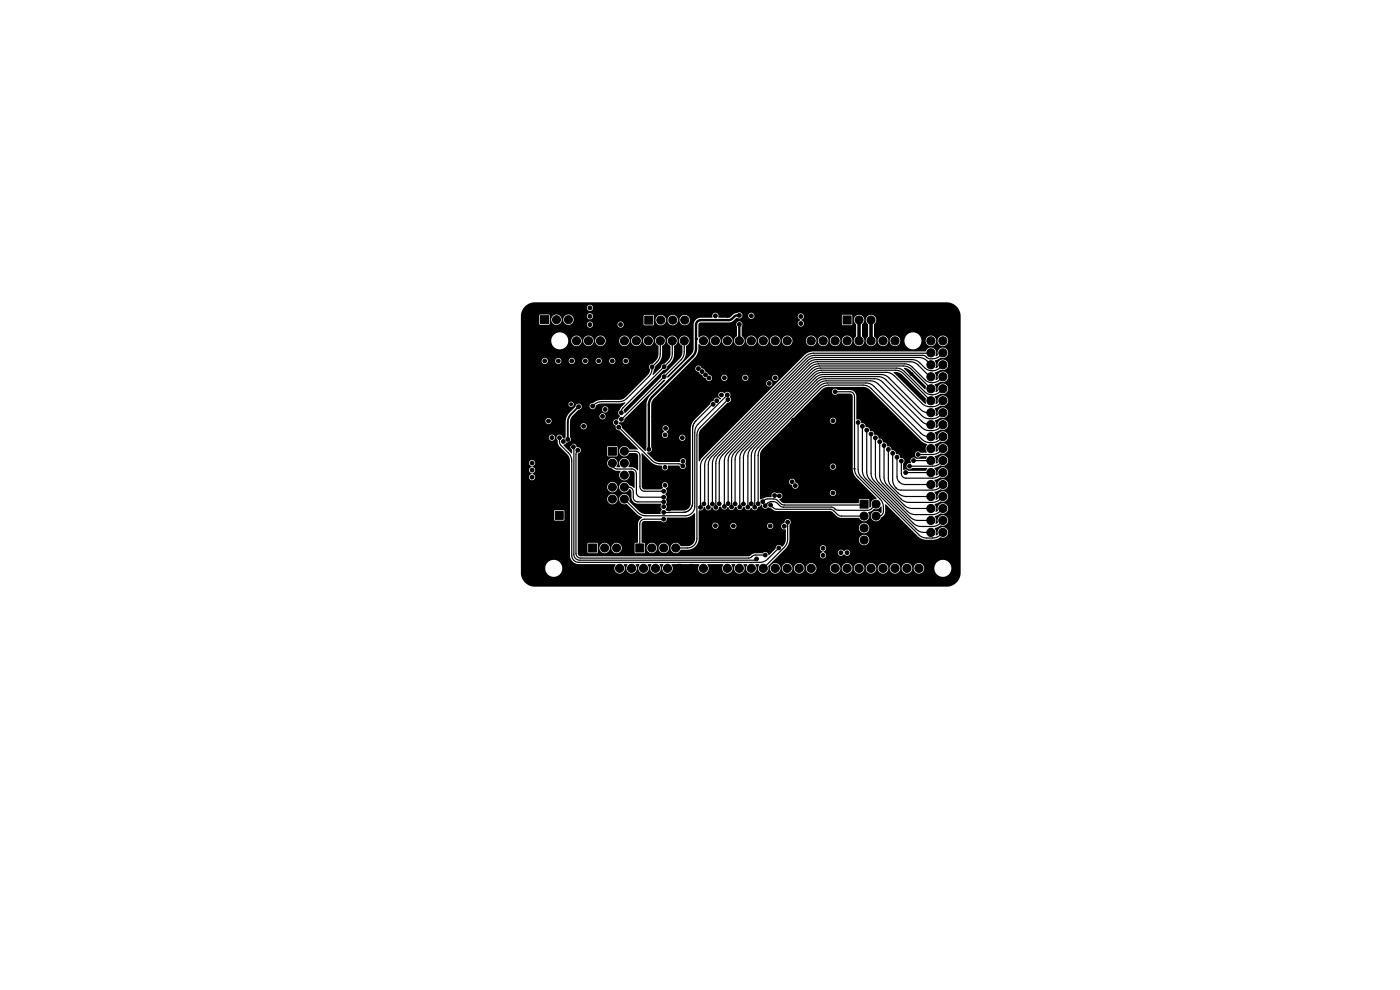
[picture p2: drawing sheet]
<svg xmlns="http://www.w3.org/2000/svg" width="297mm" height="210mm" viewBox="0 0 297 210" stroke-linecap="round" stroke-linejoin="round" font-family="sans-serif">
<g fill="#000" stroke="#000" stroke-width=".21">
<path d="M114.7 67h1.7v1.7h-1.7zM136.8 67.1h1.7v1.7h-1.7zM178.9 67h1.7v1.7h-1.7zM129.1 94.9h1.7v1.7h-1.7zM117.8 108.5h1.7v1.7h-1.7zM124.9 115.4h1.7v1.7h-1.7zM134.9 115.4h1.7v1.7h-1.7zM182.5 106.1h1.7v1.7h-1.7z"/>
<circle cx="111.8" cy="76.5" r=".4"/>
<circle cx="111.8" cy="70.9" r=".4"/>
<circle cx="113.7" cy="65.2" r=".3"/>
<circle cx="115.6" cy="76.6" r=".4"/>
<circle cx="117" cy="79.2" r=".4"/>
<circle cx="118.1" cy="65.2" r=".3"/>
<circle cx="118.1" cy="67.8" r=".85"/>
<circle cx="118.4" cy="76.6" r=".4"/>
<circle cx="119.9" cy="79.2" r=".4"/>
<circle cx="120.6" cy="67.8" r=".85"/>
<circle cx="121.3" cy="76.6" r=".4"/>
<circle cx="122.3" cy="72.3" r=".86"/>
<circle cx="124.2" cy="76.6" r=".4"/>
<circle cx="124.8" cy="72.3" r=".86"/>
<circle cx="125.2" cy="68.9" r=".4"/>
<circle cx="125.2" cy="67.1" r=".4"/>
<circle cx="125.2" cy="65.3" r=".4"/>
<circle cx="127" cy="76.6" r=".4"/>
<circle cx="127.4" cy="72.3" r=".86"/>
<circle cx="129.4" cy="65.3" r=".3"/>
<circle cx="129.4" cy="67.9" r=".4"/>
<circle cx="129.9" cy="76.6" r=".4"/>
<circle cx="129.9" cy="72.3" r=".86"/>
<circle cx="131.6" cy="68.9" r=".4"/>
<circle cx="132.5" cy="72.3" r=".86"/>
<circle cx="132.8" cy="76.6" r=".4"/>
<circle cx="133.8" cy="74.9" r=".3"/>
<circle cx="135" cy="72.3" r=".86"/>
<circle cx="135" cy="67.9" r=".3"/>
<circle cx="135.9" cy="74.9" r=".3"/>
<circle cx="137.5" cy="72.3" r=".86"/>
<circle cx="138.1" cy="74.9" r=".3"/>
<circle cx="138.3" cy="77.8" r=".4"/>
<circle cx="140.1" cy="72.3" r=".86"/>
<circle cx="140.2" cy="67.9" r=".85"/>
<circle cx="140.9" cy="77.8" r=".4"/>
<circle cx="140.9" cy="79.9" r=".4"/>
<circle cx="142.6" cy="72.3" r=".86"/>
<circle cx="142.7" cy="67.9" r=".85"/>
<circle cx="145.2" cy="72.3" r=".86"/>
<circle cx="145.3" cy="67.9" r=".85"/>
<circle cx="148.2" cy="78.2" r=".4"/>
<circle cx="148.9" cy="74" r=".3"/>
<circle cx="148.9" cy="78.8" r=".4"/>
<circle cx="149.2" cy="72.3" r=".86"/>
<circle cx="149.7" cy="79.5" r=".4"/>
<circle cx="150.4" cy="78.8" r=".3"/>
<circle cx="151.8" cy="67" r=".4"/>
<circle cx="151.8" cy="72.3" r=".86"/>
<circle cx="154.3" cy="72.3" r=".86"/>
<circle cx="154.3" cy="67" r=".3"/>
<circle cx="156.8" cy="68.8" r=".4"/>
<circle cx="156.8" cy="72.3" r=".86"/>
<circle cx="156.8" cy="66.9" r=".4"/>
<circle cx="158.7" cy="74.9" r=".3"/>
<circle cx="159.4" cy="67" r=".4"/>
<circle cx="159.4" cy="72.3" r=".86"/>
<circle cx="160.7" cy="74.9" r=".3"/>
<circle cx="161.9" cy="72.3" r=".86"/>
<circle cx="161.9" cy="67" r=".3"/>
<circle cx="164.5" cy="72.3" r=".86"/>
<circle cx="167" cy="72.3" r=".86"/>
<circle cx="167" cy="67" r=".3"/>
<circle cx="169.9" cy="68.6" r=".4"/>
<circle cx="169.9" cy="67.1" r=".4"/>
<circle cx="172.1" cy="72.3" r=".86"/>
<circle cx="172.5" cy="74" r=".3"/>
<circle cx="174.6" cy="72.3" r=".86"/>
<circle cx="175.1" cy="74" r=".3"/>
<circle cx="177.2" cy="72.3" r=".86"/>
<circle cx="177.7" cy="74" r=".3"/>
<circle cx="179.7" cy="72.3" r=".86"/>
<circle cx="181" cy="74" r=".3"/>
<circle cx="182.2" cy="65.2" r=".4"/>
<circle cx="182.2" cy="72.3" r=".86"/>
<circle cx="182.2" cy="67.9" r=".85"/>
<circle cx="183.5" cy="74" r=".3"/>
<circle cx="184.8" cy="72.3" r=".86"/>
<circle cx="184.8" cy="67.9" r=".85"/>
<circle cx="186.9" cy="74" r=".3"/>
<circle cx="187.3" cy="72.3" r=".86"/>
<circle cx="187.3" cy="67.9" r=".85"/>
<circle cx="189.9" cy="72.3" r=".86"/>
<circle cx="189.9" cy="74" r=".3"/>
<circle cx="192.2" cy="65.2" r=".4"/>
<circle cx="192.2" cy="69.2" r=".4"/>
<circle cx="193.4" cy="79.3" r=".3"/>
<circle cx="197.5" cy="72.3" r=".86"/>
<circle cx="197.5" cy="79.9" r=".86"/>
<circle cx="197.5" cy="74.8" r=".86"/>
<circle cx="197.5" cy="77.4" r=".86"/>
<circle cx="200" cy="74.8" r=".86"/>
<circle cx="200" cy="77.4" r=".86"/>
<circle cx="200" cy="79.9" r=".86"/>
<circle cx="200" cy="72.3" r=".86"/>
<circle cx="201.9" cy="70.9" r=".4"/>
<circle cx="111.8" cy="93.5" r=".4"/>
<circle cx="111.8" cy="87.8" r=".4"/>
<circle cx="111.8" cy="82.2" r=".4"/>
<circle cx="112.9" cy="98.2" r=".4"/>
<circle cx="112.9" cy="99.7" r=".4"/>
<circle cx="116.4" cy="88.2" r=".3"/>
<circle cx="116.4" cy="89.3" r=".4"/>
<circle cx="117.1" cy="92.8" r=".4"/>
<circle cx="118.6" cy="97.4" r=".3"/>
<circle cx="118.7" cy="92.9" r=".4"/>
<circle cx="118.7" cy="88.3" r=".3"/>
<circle cx="119.5" cy="93.7" r=".4"/>
<circle cx="120.5" cy="93.2" r=".4"/>
<circle cx="120.9" cy="94.1" r=".4"/>
<circle cx="121.2" cy="85.8" r=".3"/>
<circle cx="121.6" cy="94.8" r=".4"/>
<circle cx="122.4" cy="91.5" r=".4"/>
<circle cx="122.6" cy="95.5" r=".4"/>
<circle cx="122.7" cy="82.2" r=".4"/>
<circle cx="122.7" cy="86.3" r=".4"/>
<circle cx="123.8" cy="90.4" r=".4"/>
<circle cx="124.1" cy="98.9" r=".3"/>
<circle cx="125.6" cy="82.6" r=".4"/>
<circle cx="125.7" cy="86.1" r=".4"/>
<circle cx="127.8" cy="88.3" r=".4"/>
<circle cx="128.4" cy="86.8" r=".4"/>
<circle cx="128.4" cy="82.6" r=".4"/>
<circle cx="129.5" cy="86.3" r=".3"/>
<circle cx="129.9" cy="98.3" r=".85"/>
<circle cx="130.7" cy="89.6" r=".4"/>
<circle cx="131.3" cy="90.6" r=".4"/>
<circle cx="131.3" cy="82.6" r=".4"/>
<circle cx="131.8" cy="87.6" r=".4"/>
<circle cx="131.8" cy="88.9" r=".4"/>
<circle cx="132.5" cy="95.7" r=".85"/>
<circle cx="132.5" cy="98.3" r=".85"/>
<circle cx="133.3" cy="93.7" r=".3"/>
<circle cx="133.7" cy="89.2" r=".3"/>
<circle cx="135.8" cy="91.1" r=".3"/>
<circle cx="136.3" cy="86.4" r=".3"/>
<circle cx="137.6" cy="98.7" r=".3"/>
<circle cx="137.6" cy="95.3" r=".4"/>
<circle cx="138.6" cy="88.4" r=".3"/>
<circle cx="141.1" cy="97.3" r=".3"/>
<circle cx="141.1" cy="99.1" r=".4"/>
<circle cx="141.1" cy="92.3" r=".4"/>
<circle cx="141.1" cy="94" r=".3"/>
<circle cx="141.2" cy="90.9" r=".4"/>
<circle cx="142.2" cy="85.7" r=".4"/>
<circle cx="143.4" cy="96.6" r=".3"/>
<circle cx="144.7" cy="92.9" r=".4"/>
<circle cx="144.9" cy="98.8" r=".4"/>
<circle cx="144.9" cy="97.8" r=".4"/>
<circle cx="145.4" cy="90.9" r=".3"/>
<circle cx="147.5" cy="81" r=".4"/>
<circle cx="149.7" cy="94" r=".3"/>
<circle cx="150.4" cy="80.2" r=".4"/>
<circle cx="151.3" cy="85.8" r=".4"/>
<circle cx="152" cy="85" r=".4"/>
<circle cx="153.1" cy="83.8" r=".4"/>
<circle cx="153.7" cy="80.2" r=".4"/>
<circle cx="154.3" cy="83.8" r=".4"/>
<circle cx="154.4" cy="84.8" r=".4"/>
<circle cx="154.4" cy="89.1" r=".3"/>
<circle cx="155.4" cy="80.2" r=".3"/>
<circle cx="156.8" cy="81.3" r=".4"/>
<circle cx="158.1" cy="80.2" r=".4"/>
<circle cx="158.1" cy="84.8" r=".3"/>
<circle cx="159.8" cy="80.2" r=".3"/>
<circle cx="162.5" cy="80.2" r=".3"/>
<circle cx="163.2" cy="81.3" r=".4"/>
<circle cx="163.2" cy="98.5" r=".3"/>
<circle cx="164.5" cy="80.2" r=".4"/>
<circle cx="168.3" cy="89.1" r=".4"/>
<circle cx="168.9" cy="98.5" r=".4"/>
<circle cx="175" cy="89.3" r=".3"/>
<circle cx="175" cy="99" r=".3"/>
<circle cx="176.7" cy="99" r=".4"/>
<circle cx="176.7" cy="89.3" r=".4"/>
<circle cx="177.2" cy="83.1" r=".4"/>
<circle cx="181.3" cy="99.4" r=".12"/>
<circle cx="182" cy="89.6" r=".4"/>
<circle cx="183" cy="90.4" r=".4"/>
<circle cx="183.9" cy="91.2" r=".4"/>
<circle cx="184.8" cy="92.1" r=".4"/>
<circle cx="185.7" cy="92.9" r=".4"/>
<circle cx="186.6" cy="93.7" r=".4"/>
<circle cx="186.7" cy="90.2" r=".4"/>
<circle cx="186.8" cy="85.7" r=".4"/>
<circle cx="187.5" cy="94.5" r=".4"/>
<circle cx="188.5" cy="95.3" r=".4"/>
<circle cx="189.4" cy="96.2" r=".4"/>
<circle cx="190.3" cy="97" r=".4"/>
<circle cx="191.2" cy="97.8" r=".4"/>
<circle cx="192.3" cy="81" r=".3"/>
<circle cx="193" cy="98.9" r=".4"/>
<circle cx="193.8" cy="97.7" r=".4"/>
<circle cx="194.8" cy="96.4" r=".4"/>
<circle cx="197.5" cy="95.2" r=".86"/>
<circle cx="197.5" cy="82.5" r=".86"/>
<circle cx="197.5" cy="90.1" r=".86"/>
<circle cx="197.5" cy="92.6" r=".86"/>
<circle cx="197.5" cy="87.5" r=".86"/>
<circle cx="197.5" cy="85" r=".86"/>
<circle cx="197.5" cy="97.7" r=".86"/>
<circle cx="200" cy="90.1" r=".86"/>
<circle cx="200" cy="95.2" r=".86"/>
<circle cx="200" cy="97.7" r=".86"/>
<circle cx="200" cy="87.5" r=".86"/>
<circle cx="200" cy="85" r=".86"/>
<circle cx="200" cy="82.5" r=".86"/>
<circle cx="200" cy="92.6" r=".86"/>
<circle cx="111.8" cy="110.5" r=".4"/>
<circle cx="111.8" cy="104.8" r=".4"/>
<circle cx="111.8" cy="116.2" r=".4"/>
<circle cx="112.9" cy="101.2" r=".4"/>
<circle cx="118.6" cy="106.8" r=".85"/>
<circle cx="118.6" cy="102" r=".3"/>
<circle cx="124.1" cy="102.4" r=".3"/>
<circle cx="128.3" cy="116.2" r=".85"/>
<circle cx="129.9" cy="105.9" r=".85"/>
<circle cx="129.9" cy="103.3" r=".85"/>
<circle cx="129.9" cy="100.8" r=".85"/>
<circle cx="130.8" cy="116.2" r=".85"/>
<circle cx="132.5" cy="100.8" r=".85"/>
<circle cx="132.5" cy="103.3" r=".85"/>
<circle cx="132.5" cy="105.9" r=".85"/>
<circle cx="138.3" cy="116.2" r=".85"/>
<circle cx="140.8" cy="110.1" r=".4"/>
<circle cx="140.8" cy="107.5" r=".4"/>
<circle cx="140.8" cy="104.2" r=".4"/>
<circle cx="140.8" cy="106.5" r=".4"/>
<circle cx="140.8" cy="108.7" r=".4"/>
<circle cx="140.8" cy="105.5" r=".4"/>
<circle cx="140.8" cy="116.2" r=".85"/>
<circle cx="141.1" cy="102.9" r=".4"/>
<circle cx="141.1" cy="101.3" r=".3"/>
<circle cx="141.9" cy="108.1" r=".3"/>
<circle cx="143.3" cy="116.2" r=".85"/>
<circle cx="144.5" cy="104.8" r=".3"/>
<circle cx="148.6" cy="107.6" r=".4"/>
<circle cx="149.3" cy="106.9" r=".4"/>
<circle cx="150" cy="111.5" r=".3"/>
<circle cx="150.3" cy="107.6" r=".4"/>
<circle cx="151.1" cy="106.9" r=".4"/>
<circle cx="151.8" cy="111.5" r=".4"/>
<circle cx="151.9" cy="107.6" r=".4"/>
<circle cx="152.6" cy="106.9" r=".4"/>
<circle cx="153.7" cy="107.4" r=".4"/>
<circle cx="153.9" cy="111.6" r=".3"/>
<circle cx="154.5" cy="106.8" r=".4"/>
<circle cx="155.2" cy="107.6" r=".4"/>
<circle cx="155.6" cy="111.6" r=".4"/>
<circle cx="155.9" cy="106.9" r=".4"/>
<circle cx="156.8" cy="110.6" r=".4"/>
<circle cx="156.9" cy="107.6" r=".4"/>
<circle cx="157.7" cy="106.9" r=".4"/>
<circle cx="158.7" cy="107.6" r=".4"/>
<circle cx="159.4" cy="106.9" r=".4"/>
<circle cx="160.1" cy="107.6" r=".4"/>
<circle cx="160.5" cy="118.6" r=".4"/>
<circle cx="160.8" cy="106.9" r=".4"/>
<circle cx="161.7" cy="111.6" r=".3"/>
<circle cx="161.8" cy="106.4" r=".4"/>
<circle cx="162.3" cy="107.3" r=".4"/>
<circle cx="162.3" cy="117.7" r=".4"/>
<circle cx="163.4" cy="111.6" r=".4"/>
<circle cx="163.5" cy="107.1" r=".4"/>
<circle cx="164.3" cy="105.1" r=".4"/>
<circle cx="165.2" cy="116.2" r=".4"/>
<circle cx="165.3" cy="105.2" r=".4"/>
<circle cx="165.7" cy="110.5" r=".3"/>
<circle cx="166.4" cy="111.6" r=".4"/>
<circle cx="167.1" cy="110.8" r=".4"/>
<circle cx="168" cy="102.2" r=".4"/>
<circle cx="168.7" cy="103" r=".4"/>
<circle cx="168.9" cy="104.8" r=".4"/>
<circle cx="172.1" cy="102.3" r=".3"/>
<circle cx="174.6" cy="117.8" r=".4"/>
<circle cx="174.6" cy="116.3" r=".4"/>
<circle cx="175" cy="104.6" r=".3"/>
<circle cx="176.7" cy="104.6" r=".4"/>
<circle cx="178.4" cy="117.2" r=".4"/>
<circle cx="179.7" cy="117.2" r=".4"/>
<circle cx="183.3" cy="109.5" r=".85"/>
<circle cx="183.3" cy="112" r=".85"/>
<circle cx="183.3" cy="114.6" r=".85"/>
<circle cx="183.3" cy="104.6" r=".3"/>
<circle cx="185.9" cy="109.5" r=".85"/>
<circle cx="185.9" cy="114.6" r=".85"/>
<circle cx="185.9" cy="112" r=".85"/>
<circle cx="185.9" cy="106.9" r=".85"/>
<circle cx="190.4" cy="116.8" r=".4"/>
<circle cx="192.1" cy="100.2" r=".4"/>
<circle cx="197.5" cy="110.4" r=".86"/>
<circle cx="197.5" cy="102.8" r=".86"/>
<circle cx="197.5" cy="105.3" r=".86"/>
<circle cx="197.5" cy="107.9" r=".86"/>
<circle cx="197.5" cy="112.9" r=".86"/>
<circle cx="197.5" cy="115.5" r=".86"/>
<circle cx="197.5" cy="100.2" r=".86"/>
<circle cx="200" cy="110.4" r=".86"/>
<circle cx="200" cy="102.8" r=".86"/>
<circle cx="200" cy="107.9" r=".86"/>
<circle cx="200" cy="112.9" r=".86"/>
<circle cx="200" cy="115.5" r=".86"/>
<circle cx="200" cy="100.2" r=".86"/>
<circle cx="200" cy="105.3" r=".86"/>
<circle cx="131.4" cy="120.6" r=".86"/>
<circle cx="134" cy="120.6" r=".86"/>
<circle cx="136.5" cy="120.6" r=".86"/>
<circle cx="139.1" cy="120.6" r=".86"/>
<circle cx="141.6" cy="120.6" r=".86"/>
<circle cx="144.1" cy="120.6" r=".86"/>
<circle cx="146.7" cy="120.6" r=".86"/>
<circle cx="149.2" cy="120.6" r=".86"/>
<circle cx="154.3" cy="120.6" r=".86"/>
<circle cx="156.8" cy="120.6" r=".86"/>
<circle cx="159.4" cy="120.6" r=".86"/>
<circle cx="161.9" cy="120.6" r=".86"/>
<circle cx="164.5" cy="120.6" r=".86"/>
<circle cx="167" cy="120.6" r=".86"/>
<circle cx="169.5" cy="120.6" r=".86"/>
<circle cx="172.1" cy="120.6" r=".86"/>
<circle cx="177.2" cy="120.6" r=".86"/>
<circle cx="179.7" cy="120.6" r=".86"/>
<circle cx="182.2" cy="120.6" r=".86"/>
<circle cx="184.8" cy="120.6" r=".86"/>
<circle cx="187.3" cy="120.6" r=".86"/>
<circle cx="189.9" cy="120.6" r=".86"/>
<circle cx="192.4" cy="120.6" r=".86"/>
<circle cx="194.9" cy="120.6" r=".86"/>
<circle cx="202.7" cy="120.6" r=".4"/>
</g>
<path d="M156.8 66.9l-.8 .1-.8 .7-.5 .2h-6a1 1 0 0 0-1 1v5.2l-.4 1-9.1 9.3-.4 .7-.2 .8M156.8 68.8v3.5M137.6 85.9h.1M137.6 85.9v9.4" fill="none" stroke="#000" stroke-width=".5"/>
<g fill="none" stroke="#000" stroke-width=".25">
<path d="M140.1 72.3v2.8l-.2 .8-.4 .7-1.2 1.2a2.53 2.53 0 0 1-.7 2.1l-5.1 5-1 .3h-4.3l-.7 .3-.8 .7M142.6 72.3v3l-.4 1.1-10 10.1-.4 .9M145.2 72.3l-.1 2.8-.5 1.1-12.7 12.7M197.4 74.9h-24.8l-.8 .2-.6 .3-22.2 22.1-.3 .8-.1 .6v8.7M197.5 79.9h-.2l-2.8-2.7-1.2-.5h-19.9l-1.2 .4-19.9 19.8-.3 .6-.1 .8v9.3M197.5 77.4l-1.4-1.2-1.2-.4h-21.9l-.8 .2-.6 .3-20.9 20.9-.4 .8v.6v9M200 74.8l-.9 .9a2.55 2.55 0 0 1-1.8 .4l-1.5-.7h-23l-.6 .1-.8 .3-21.5 21.5-.4 1.2v8.2l-.2 .2M200 79.9l-.5 .6a2.34 2.34 0 0 1-3.3 0l-2.8-2.8-.7-.4-.6-.1h-18.5l-1.2 .3-19.4 19.3-.4 1.2v8.9M200 77.4l-.6 .6a2.38 2.38 0 0 1-3.2 0l-1.4-1.3-1.2-.4h-20.4l-.8 .1-.6 .3-20.2 20.3-.5 1.1v8.8M118.7 92.9l.2 1.4 2 2.1 .4 1.2v20.2a1.5 1.5 0 0 0 1.5 1.5h38.6l.8-.2 .5-.4 2.5-2.5M121.6 94.8l.1 22.8a1.25 1.25 0 0 0 1.3 1.2h37.2l.3-.2M122.5 95.5l-.3 .9v21a1 1 0 0 0 1 1h35.6l1.3-.6 2.2-.1"/>
<path d="M122.6 95.5h-.1M129.9 98.3a1.04 1.04 0 0 0 1 1.2h3.1a1 1 0 0 1 1 1v4a1 1 0 0 0 1 1h4.8M131.3 90.6l7.5 7.5 1 .3h4.2l.9 .4M131.8 87.3v.3M131.8 88.9h.1M132.5 95.7h2.3a1 1 0 0 1 1 1v6.5a1 1 0 0 0 1 1h4M151.3 85.8l-3.7 3.5-.6 1.2-.1 16.2a2 2 0 0 1-2 2h-4.1M154.3 83.8l-6.2 6.2-.6 1.1-.1 16.3a2 2 0 0 1-2 2l-9-.1-1-.5-2.9-2.9M154.4 84.8l-5.9 5.8-.6 1.1-.1 22.5a2 2 0 0 1-2 2h-2.5M177.2 83.1h3.1a1 1 0 0 1 1 1l.1 16 .4 .9 5.2 5.2 .4 1v1.3a1 1 0 0 1-1 1h-.5M182 89.6v10.2l.3 .8 .3 .5 12.6 12.6 1 .4h2.1l.9-.4 .8-.8M183 90.4v9.4l.1 .9 .3 .5 11.1 11.2 1.1 .5h1.9"/>
<path d="M183.9 91.2v9.1l.2 .8 .3 .6 9.8 9.7 1 .3 3-.1 1-.4 .9-.8M184.8 92.1v8.5l.4 1.2 8.2 8.2 1.2 .4h2.9M185.7 92.9v8l.2 .8 .5 .7 6.1 6.1 .9 .5 .8 .2 3.9-.1 1-.4 .9-.8M186.6 93.7v7.5l.5 1.1 5.2 5.2 1 .4h4.2M187.5 94.6v6.6l.2 .9 .5 .8 3.1 3.1 .6 .4 .8 .2h5.3l1-.3 1-1M188.5 95.3v6.4l.1 .6 .4 .8 1.7 1.7 .9 .4 5.9 .1M189.4 96.2v5.6a2.03 2.03 0 0 0 1.8 2.2l7.1-.1 .9-.4 .8-.7M190.3 97v4.3l.5 .9M191.2 97.8v2.6a1 1 0 0 0 1 1h6.1l.9-.4 .8-.8M193.8 97.7h3.7M197.5 82.5l-4.3-4.3-1.1-.5-18.2-.1-1.3 .4-18.5 18.4-.3 .6-.1 .8v9.6M197.5 85l-5.8-5.8-1.1-.6-16.3-.1-1.2 .4-17.6 17.5-.3 1.2v10"/>
<path d="M197.5 90.1l-1.1-.2-.7-.4-8.5-8.5-.9-.5-.8-.2h-10.4l-1 .3-.7 .4-14.4 14.6-.3 1.2v10.8M197.5 92.6a2.56 2.56 0 0 1-2.1-.7l-10-10-.7-.4-1-.3h-8.2l-1 .3-.7 .4-13.4 13.6-.3 1.2v10.9M197.5 87.5a2.63 2.63 0 0 1-2.2-.7l-6.7-6.7-.9-.5-.8-.2h-12.2l-1.2 .4-16.2 16.2-.4 1.2v10.4M200 82.5l-.6 .6a2.36 2.36 0 0 1-3.2 0l-4.5-4.5-1.1-.5h-16.5l-1.2 .3-18 17.9-.3 .5-.1 .9v9.1M200 92.6l-.5 .6a2.98 2.98 0 0 1-3.9 0l-11.3-11.2-1.2-.3h-7.3l-.9 .1-.8 .6-12.9 13-.4 1.2v10.3M200 90.1l-.5 .5a3.1 3.1 0 0 1-4 0l-9.2-9.1-.6-.5-1.1-.2h-9.3l-1 .2-.7 .5-13.9 14-.3 1.2v10.2M200 87.5l-.6 .6a3.1 3.1 0 0 1-3.9 0l-7.5-7.5-.9-.6-.8-.1h-11.4l-1 .2-.7 .5-15.2 15.3-.3 1.2v9.8M200 85l-.5 .6a2.99 2.99 0 0 1-3.9 0l-5.9-5.9-1.1-.6-14.1-.1-1.2 .3-17 17-.4 1.2v9.4M200 95.2l-.8 .8-.8 .3-3.6 .1M200 97.7l-.8 .8-.9 .4h-5.4M132.5 103.3h.8a1 1 0 0 1 1 1v1.2a1 1 0 0 0 1 1M135.3 106.5h5.5"/>
<path d="M140.8 110.1h-4.1a1 1 0 0 0-1 1v5.1M151.9 107.6h.1M155.2 106.5h.1M155.2 107.1h.1M161.8 106.4l.8-.5 1.5-.1 .6 .2 1 .9 .6 .2h16.8l.2-.2M162.8 106.8h.1M163.5 107.1l.7 .7 .6 .2h11.4l.6 .2 .9 1 .6 .3h5M167.1 110.8v3.8l-.3 1-4.9 5M185.9 106.9l-1.2 1.1-.7 .3-6.3-.1-1.4-.6h-10.2l-.5-.2-.8-.8-.6-.2-1 .1-.9 .8M190.8 102.2v.1M190.8 102.3l.5 .3 .6 .2h5.6M192.3 100.2h5.2"/>
</g>
<g fill="#000">
<path d="M189.6 79h1l.8 .5 5 5 .1 1.1-.7-.3-6.2-6.2zM191.8 78.1h.5l.6 .4 3.6 3.5a.39 .39 0 0 1-.3 .6l-4.4-4.4zM111.3 65.1l1-.7 1.2-.3h87.3l1 .2a2.99 2.99 0 0 1 1.8 1.9l.2 .9v54.4l-.2 .9a2.98 2.98 0 0 1-1.8 1.9l-.8 .2h-87.7l-.8-.2a2.99 2.99 0 0 1-1.8-1.9l-.2-2h5.2a1.8 1.8 0 0 0 2.5 1.8 1.8 1.8 0 0 0 .4-3 1.8 1.8 0 0 0-2.9 1v.2h-5.2v-11.9h7v1.7l.3 .2h1.9v-1.9l-.2-.3h-1.7l-.3 .3h-7v-10.2h1.7l.2 .3 .4 .3a.75 .75 0 0 0-.5 .7 .75 .75 0 0 0 .4 .7l.1 .2a.67 .67 0 0 0-.6 .9 .67 .67 0 0 0 .9 .4 .67 .67 0 0 0 .2-1.1l-.3-.3a.73 .73 0 0 0 .5-.7 .73 .73 0 0 0-.5-.7 .75 .75 0 0 0 .5-.7 .75 .75 0 0 0-.4-.7 .65 .65 0 0 0-.9 .7h-1.7v-5.4h5.9l.1 .1a.65 .65 0 0 0 .6 .5 .65 .65 0 0 0 .6-.6h.3l.3 .5a1.64 1.64 0 0 0 .5 1.4l1.5 1.5a2.05 2.05 0 0 1 .6 1.5v20.2a1.86 1.86 0 0 0 1.8 1.7h7.8l.1 .1a1.15 1.15 0 0 0 .1 1.6 1.15 1.15 0 0 0 1.6-.1 1.15 1.15 0 0 0 0-1.6h.7l.1 .1a1.15 1.15 0 0 0 .2 1.6 1.15 1.15 0 0 0 1.6-.1 1.15 1.15 0 0 0-.1-1.6h.8l.1 .1a1.15 1.15 0 0 0 .1 1.6 1.15 1.15 0 0 0 1.6-.1 1.15 1.15 0 0 0 0-1.6h.7l.1 .1a1.15 1.15 0 0 0 .2 1.6 1.15 1.15 0 0 0 1.5-.1 1.15 1.15 0 0 0 0-1.6h.7l.2 .1a1.15 1.15 0 0 0 .1 1.6 1.15 1.15 0 0 0 1.6-.1 1.15 1.15 0 0 0 0-1.6h5.8l.1 .1a1.15 1.15 0 0 0 .1 1.6 1.15 1.15 0 0 0 1.6-.1 1.15 1.15 0 0 0 0-1.6h3.2l.2 .1a1.15 1.15 0 0 0 .1 1.6 1.15 1.15 0 0 0 1.6-.1 1.15 1.15 0 0 0 0-1.6h.7l.1 .1a1.15 1.15 0 0 0 .1 1.6 1.15 1.15 0 0 0 1.6-.1 1.15 1.15 0 0 0 0-1.6h.7l.1 .1a1.15 1.15 0 0 0 .2 1.6 1.15 1.15 0 0 0 1.6-.1 1.15 1.15 0 0 0-.1-1.6h.8l.1 .1a1.12 1.12 0 0 0 .5 1.8 1.12 1.12 0 0 0 1.4-1.1h.4v.2a1.12 1.12 0 0 0 1.2 1 1.12 1.12 0 0 0 1-1.2h.3v.2a1.12 1.12 0 0 0 1.2 1 1.12 1.12 0 0 0 1-1.2h.3v.2a1.12 1.12 0 0 0 1.2 1 1.12 1.12 0 0 0 1.1-1.2h.3v.2a1.12 1.12 0 0 0 1.2 1 1.12 1.12 0 0 0 1-1.2h2.9v.2a1.12 1.12 0 0 0 1.2 1 1.12 1.12 0 0 0 1-1.2h.3v.2a1.12 1.12 0 0 0 1.2 1 1.12 1.12 0 0 0 1-1.2h.3v.2a1.12 1.12 0 0 0 1.2 1 1.12 1.12 0 0 0 1.1-1.2h.3v.2a1.12 1.12 0 0 0 1.2 1 1.12 1.12 0 0 0 1-1.2h.3v.2a1.12 1.12 0 0 0 1.2 1 1.12 1.12 0 0 0 1-1.2h.4v.2a1.12 1.12 0 0 0 1.2 1 1.12 1.12 0 0 0 1-1.2h.3v.2a1.12 1.12 0 0 0 1.2 1 1.12 1.12 0 0 0 1-1.2h.3v.2a1.12 1.12 0 0 0 1.2 1 1.12 1.12 0 0 0 1.1-1.3h2.1v.3a1.8 1.8 0 0 0 2.8 1.4 1.8 1.8 0 0 0 0-3.1 1.8 1.8 0 0 0-2.8 1.4h-2.1l-.1-.1a1.12 1.12 0 0 0-1.1-.9 1.12 1.12 0 0 0-1.1 1.1h-.3v-.2a1.12 1.12 0 0 0-1.2-.9 1.12 1.12 0 0 0-1 1.1h-.3v-.2a1.12 1.12 0 0 0-1.2-.9 1.12 1.12 0 0 0-1 1.1h-.4v-.2a1.12 1.12 0 0 0-1.2-.9 1.12 1.12 0 0 0-1 1.1h-.3v-.2a1.12 1.12 0 0 0-1.2-.9 1.12 1.12 0 0 0-1 1.1h-.3l-.1-.2a1.12 1.12 0 0 0-1.1-.9 1.12 1.12 0 0 0-1.1 1.1h-.3v-.2a1.12 1.12 0 0 0-1.2-.9 1.12 1.12 0 0 0-1 1.1h-.3v-.2a1.12 1.12 0 0 0-1.2-.9 1.12 1.12 0 0 0-1 1.1h-2.9v-.2a1.12 1.12 0 0 0-1.2-.9 1.12 1.12 0 0 0-1 1.1h-.3l-.1-.2a1.12 1.12 0 0 0-1.1-.9 1.12 1.12 0 0 0-1.1 1.1h-.3v-.2a1.12 1.12 0 0 0-1.2-.9 1.12 1.12 0 0 0-1 1.1h-.3v-.2a1.12 1.12 0 0 0-1.2-.9 1.12 1.12 0 0 0-1 1.1h-.4v-.5l3.7-3.6h7.2l.2 .3 .4 .3a.75 .75 0 0 0-.5 .7 .75 .75 0 0 0 .4 .7 .65 .65 0 0 0 .8-.3 .65 .65 0 0 0-.2-.8h2.7l.1 .1a.72 .72 0 0 0 .6 .5 .72 .72 0 0 0 .7-.4 .69 .69 0 0 0 1 .2 .69 .69 0 0 0 0-1.1 .69 .69 0 0 0-1.1 .4 .68 .68 0 0 0-.8-.4 .68 .68 0 0 0-.5 .7h-2.7l-.3-.2a.75 .75 0 0 0 .5-.7 .75 .75 0 0 0-.4-.7 .65 .65 0 0 0-.9 .7h-7.2l.1-.1a2.77 2.77 0 0 0 .7-1.8h14.7v.1a1.1 1.1 0 0 0 1.7 .9 1.1 1.1 0 0 0 0-1.9 1.1 1.1 0 0 0-1.7 .9h-14.7v-2.6h14.7v.2a1.1 1.1 0 0 0 1.7 .9 1.1 1.1 0 0 0 0-1.9 1.1 1.1 0 0 0-1.7 .8h-14.7v-.5a.69 .69 0 0 0-.2-1.3 .69 .69 0 0 0-.9 .9 .66 .66 0 0 0-.7 .7 .66 .66 0 0 0 .9 .6l.1 .1v2a1.55 1.55 0 0 1-.9 1.5 .68 .68 0 0 0-.8-.3 .68 .68 0 0 0-.5 .8l-1.4 1.4a.85 .85 0 0 0-1.2-.6l-.2 .2h-1.7l-1.2 .6h-35.6a.62 .62 0 0 1-.6-.6v-2h2v1.7l.2 .2h1.9l.1-.2v-.9h.4v.1a1.1 1.1 0 0 0 1.2 1.1 1.1 1.1 0 0 0 1-1.2h.3v.1a1.1 1.1 0 0 0 1.7 .9 1.1 1.1 0 0 0 0-1.9 1.1 1.1 0 0 0-1.7 .9h-.3l-.1-.2a1.1 1.1 0 0 0-1.1-.9 1.1 1.1 0 0 0-1 1.1h-.4v-.9l-.2-.2h-1.7l-.3 .3h-2v-9.6h6.2a1.1 1.1 0 0 0 1.5 1.1 1.1 1.1 0 0 0 .3-1.9 1.1 1.1 0 0 0-1.8 .6v.2h-6.2v-2.5h6.2v.1a1.1 1.1 0 0 0 1.7 .9 1.1 1.1 0 0 0 0-1.9 1.1 1.1 0 0 0-1.7 .9h-6.2v-7.1a.69 .69 0 0 0 .6-.8 .69 .69 0 0 0-.9-.6h6.5l.1 1.9 1.9 .1 .2-.1v-1.9l-.1-.2h-1.9l-.2 .2h-6.5a.69 .69 0 0 0-1-.6 .69 .69 0 0 0 .1 1.2v.7l-.2 .1-1.6-1.7v-.2l.6-.4h.2a.68 .68 0 0 0 .7-.4 .68 .68 0 0 0-.2-.8v-2.2h2.3a.65 .65 0 0 0 1 .5 .65 .65 0 0 0 0-1.1 .65 .65 0 0 0-1 .5v.1h-2.3l.1-1.4 .3-.7h5.9a.65 .65 0 0 0 1 .5 .65 .65 0 0 0 0-1.1 .65 .65 0 0 0-1 .4v.2h-5.9l1.5-1.5h4.9a.65 .65 0 0 0 1 .5 .65 .65 0 0 0 0-1.1 .65 .65 0 0 0-1 .5v.1h-4.8l.4-.2 .1-.5h1.7v.1a.69 .69 0 0 0 .8 .5 .69 .69 0 0 0 .5-.8l1-.4h4l1.2-.3v.2l-.8 .8-.3 .6a.8 .8 0 0 0 .1 1.4l-.5 .7a.7 .7 0 0 0-.9 .3 .7 .7 0 0 0 .3 .9l.1 .1a.72 .72 0 0 0 .8 1l3.9 4-.1 .1-1.6-.1a1.14 1.14 0 0 0-1.8-.5 1.14 1.14 0 0 0 0 1.8 1.14 1.14 0 0 0 1.8-.5h1.2a.63 .63 0 0 1 .6 .7v2.9l-.2 .1-.7-.6-1.2-.2a1.15 1.15 0 0 0-.1-1.5 1.15 1.15 0 0 0-1.5 0 1.15 1.15 0 0 0-.1 1.6l-.8-.1a1.13 1.13 0 0 0-.3-1.7 1.13 1.13 0 0 0-1.6 .6 1.13 1.13 0 0 0 1 1.5l.5 .4 1.1 .1 .2 .1a1.14 1.14 0 0 0 0 1.6 1.14 1.14 0 0 0 1.6-.1 1.14 1.14 0 0 0 0-1.6h.7a.63 .63 0 0 1 .6 .6v3l-1.1-.5a1.12 1.12 0 0 0-1.7-.5 1.12 1.12 0 0 0 0 1.8 1.12 1.12 0 0 0 1.7-.5l.4 .4 .1 1.2a1.37 1.37 0 0 0 1.3 1.4l5 .1a1.15 1.15 0 0 0 .1 1.3l-.3 .8h-3.6l-.8-.4-2.2-2.3a1.12 1.12 0 0 0-.9-1.5 1.12 1.12 0 0 0-1.2 1.3 1.12 1.12 0 0 0 1.5 .8l2.2 2.2 1.1 .7-.5 .4-.3 .6v4.2l-.8 .3v1.9l.3 .1h1.8l.1-.2v-.9h.4a1.1 1.1 0 0 0 1.1 1.1 1.1 1.1 0 0 0 1.1-1.1h.3v.1a1.1 1.1 0 0 0 1.7 .9 1.1 1.1 0 0 0 0-1.9 1.1 1.1 0 0 0-1.7 .9h-.3l-.1-.2a1.1 1.1 0 0 0-1.1-.9 1.1 1.1 0 0 0-1 1.1h-.4v-1l-.7-.2v-3.9a.63 .63 0 0 1 .7-.6h3.5a.66 .66 0 0 0 .8 .2 .66 .66 0 0 0 .3-.8l.1-.1h4.3l1.6-.9 .1 5.3a1.63 1.63 0 0 1-1.7 1.7l-1.4-.1a1.12 1.12 0 0 0-1.7-.4 1.12 1.12 0 0 0 0 1.7 1.12 1.12 0 0 0 1.7-.5h1.5a2.37 2.37 0 0 0 2.3-2.4v-2.6h2.9a.65 .65 0 0 0 .6 .6 .65 .65 0 0 0 .7-.6h2.5v.2a.65 .65 0 0 0 .7 .4 .65 .65 0 0 0 .6-.6h6.5l.1 .2a.65 .65 0 0 0 1 .2 .65 .65 0 0 0-.2-1 .65 .65 0 0 0-.9 .6h-6.5v-.1a.65 .65 0 0 0-.7-.6 .65 .65 0 0 0-.6 .7h-2.5a.65 .65 0 0 0-.6-.7 .65 .65 0 0 0-.7 .7h-2.9l.1-3.4a.87 .87 0 0 0 1.1-.7l.2 .1a.72 .72 0 0 0 .7 .7 .72 .72 0 0 0 .7-.7l.2 .1a.69 .69 0 0 0 .8 .6 .69 .69 0 0 0 .6-.8h.3a.74 .74 0 0 0 .7 .6 .74 .74 0 0 0 .8-.6l.1 .1a.72 .72 0 0 0 .8 .6 .72 .72 0 0 0 .7-.7h.2a.75 .75 0 0 0 .7 .7 .75 .75 0 0 0 .8-.6h.2a.74 .74 0 0 0 .7 .6 .74 .74 0 0 0 .8-.5 .78 .78 0 0 0 .8 .5 .78 .78 0 0 0 .7-.7l.7-.5a.91 .91 0 0 0 .9 .9l.5-.3 1.8 .8h11.4l.4 .2 1 1 .6 .2 4.1 .1a1.15 1.15 0 0 0 1.6 .5 1.15 1.15 0 0 0 .3-1.7l.7-.4a.71 .71 0 0 1 1-.3l1.1-.5v1l-.1 .4a1.12 1.12 0 0 0-1.5-.5 1.12 1.12 0 0 0-.5 1.6 1.12 1.12 0 0 0 1.5 .4l.7-.7a1.37 1.37 0 0 0 .7-1.3v-1.3l.1-.1 6.8 6.8 .7 .4 .8 .3h1.8l.8-.2 .7-.3a1.15 1.15 0 0 0 1.6-.9 1.15 1.15 0 0 0-1.3-1.3 1.15 1.15 0 0 0-.9 1.6l-.3 .2-.1-.2a1.19 1.19 0 0 0-.2-1.3 2.79 2.79 0 0 1 2.2-.7 1.13 1.13 0 0 0 .4-1.5 1.13 1.13 0 0 0-1.5-.5 1.13 1.13 0 0 0-.5 1.5l-.3 .2-.2-.1 .2-.7-.3-.8 1.2-.6a1.13 1.13 0 0 0 1.6-.6 1.13 1.13 0 0 0-1-1.5 1.13 1.13 0 0 0-1.2 1.3v.3l-.3 .2-.2-.1a1.4 1.4 0 0 0-.1-1.5l1.2-.6a1.22 1.22 0 0 0 1.6-1 1.15 1.15 0 0 0-1.3-1.1 1.15 1.15 0 0 0-.9 1.5l-.3 .2-.1-.1 .1-.7-.4-.8 1.3-.6a1.15 1.15 0 0 0 1.6-.8 1.15 1.15 0 0 0-1.3-1.3 1.15 1.15 0 0 0-.9 1.6l-.4 .1a1.67 1.67 0 0 0-.3-1.6l1.3-.5a1.12 1.12 0 0 0 1.6-1 1.12 1.12 0 0 0-1.4-1.2 1.12 1.12 0 0 0-.8 1.6l-.3 .2-.1-.3a1.41 1.41 0 0 0-.3-1.3l1.3-.6a1.13 1.13 0 0 0 1.6-.9 1.13 1.13 0 0 0-1.4-1.2 1.13 1.13 0 0 0-.8 1.6l-.4 .1a1.89 1.89 0 0 0-.2-1.5l1.2-.6a1.22 1.22 0 0 0 1.6-.9 1.15 1.15 0 0 0-1.3-1.2 1.15 1.15 0 0 0-.9 1.6l-.3 .1h-.1a1.68 1.68 0 0 0-.2-1.6l1.1-.5a1.42 1.42 0 0 0 1.7-.8 1.15 1.15 0 0 0-1.3-1.4 1.15 1.15 0 0 0-.9 1.6l-.3 .2-.1-.1a1.67 1.67 0 0 0-.2-1.5l1.1-.5a1.4 1.4 0 0 0 1.7-.9 1.15 1.15 0 0 0-1.3-1.3 1.15 1.15 0 0 0-.9 1.6l-.3 .2-.1-.1a1.38 1.38 0 0 0-.2-1.5l.9-.4a.77 .77 0 0 1 .9-.1 1.12 1.12 0 0 0 .9-1.4 1.12 1.12 0 0 0-1.5-.8 1.12 1.12 0 0 0-.6 1.6l-.4 .1 .1-.7-.3-.8 1.2-.6a1.2 1.2 0 0 0 1.6-1.2 1.15 1.15 0 0 0-1.4-.9 1.15 1.15 0 0 0-.8 1.5l-.3 .2-.1-.3a1.17 1.17 0 0 0-.2-1.2l1.2-.7a1.14 1.14 0 0 0 1.6-.9 1.14 1.14 0 0 0-1.4-1.3 1.14 1.14 0 0 0-.8 1.7l-.4 .2v-.4a1.16 1.16 0 0 0-.2-1.2l1.1-.6a1.19 1.19 0 0 0 1.5-.4 1.19 1.19 0 0 0-.1-1.5 1.19 1.19 0 0 0-1.5 0 1.19 1.19 0 0 0-.4 1.3l-.3 .2-.1-.1a1.69 1.69 0 0 0-.2-1.5l.5-.2a1.04 1.04 0 0 1 1.3-.3 1.13 1.13 0 0 0 .9-1.4 1.13 1.13 0 0 0-1.5-.8 1.13 1.13 0 0 0-.6 1.6l-.4 .2a1.89 1.89 0 0 0-.2-1.6l.8-.3a.83 .83 0 0 1 1-.2 1.13 1.13 0 0 0 .9-1.4 1.13 1.13 0 0 0-1.5-.8 1.13 1.13 0 0 0-.6 1.6l-.4 .1a1.2 1.2 0 0 0-.5-1.7 1.2 1.2 0 0 0-1.7 .8h-23.9a2.75 2.75 0 0 0-1.8 .8l-21.7 21.6-.6 .9-.1-.1v-5.5a2.07 2.07 0 0 1 .7-1.5l5.4-5.4a.74 .74 0 0 0 .7-.4 .74 .74 0 0 0-.2-.9 .69 .69 0 0 0-.2-.9 .69 .69 0 0 0-.9 .2 .69 .69 0 0 0-1.2 .1 .69 .69 0 0 0 .5 1l-.1 .1a.34 .34 0 0 1-.5-.2 .82 .82 0 0 0-1.1 .7 .65 .65 0 0 0-.7 .6l-3.4 3.5-.6 1.3v16.2l-.2 .6-.5 .7-.8 .3h-3.7l-.2-.2v-.1a.98 .98 0 0 0 .1-1.1l.2-.4a1.01 1.01 0 0 1 0-1.1l-.4-.5a.9 .9 0 0 0 .1-1.3 .69 .69 0 0 0 .5-1 .69 .69 0 0 0-1.1-.2 .69 .69 0 0 0 .1 1.1l-.5 .3h-3.5a.62 .62 0 0 1-.6-.6v-7h.2l1.7 1.7a2.95 2.95 0 0 0 2.4 .9 .71 .71 0 0 0 .7 1 .71 .71 0 0 0 .6-1h2.4a.72 .72 0 0 0 1 .7 .72 .72 0 0 0 .3-1.2 .68 .68 0 0 0-.4-1 .68 .68 0 0 0-.9 .7h-4a2.05 2.05 0 0 1-1.6-.6l-1.2-1.3v-.1a.71 .71 0 0 0 .9-.3 .71 .71 0 0 0-.1-.8v-2h6a.65 .65 0 0 0 1 .5 .65 .65 0 0 0 0-1.1 .65 .65 0 0 0-1 .5v.1h-6v-.6h2.3a.68 .68 0 0 0 1.1 .4 .68 .68 0 0 0-.1-1.1 .7 .7 0 0 0 .3-1.1 .7 .7 0 0 0-1.1 0 .7 .7 0 0 0 .3 1.1l-.4 .4-.1 .3h-2.3l.1-6.6 .3-1 3.4-3.3h20.6a.65 .65 0 0 0 1 .5 .65 .65 0 0 0 0-1.1 .65 .65 0 0 0-1 .5v.1h-20.6l3.1-3.1h2.5a.91 .91 0 0 0 .8 .6l.2 .4 .5 .3a.69 .69 0 0 0 .7 .6 .68 .68 0 0 0 .7 .6 .68 .68 0 0 0 .7-.6h1.9v.1a.65 .65 0 0 0 .7 .5 .65 .65 0 0 0 .6-.6h3.2v.1a.65 .65 0 0 0 .7 .5 .65 .65 0 0 0 .6-.6h5v.1a.65 .65 0 0 0 1.1 .3 .65 .65 0 0 0-.2-1.1 .65 .65 0 0 0-.9 .7h-5v-.1a.65 .65 0 0 0-.7-.6 .65 .65 0 0 0-.6 .7h-3.2v-.1a.65 .65 0 0 0-.7-.6 .65 .65 0 0 0-.6 .7h-1.9l-.3-.5-.4-.2-.2-.4-.6-.3-.2-.5-.5-.1a.67 .67 0 0 0-.8-.7 .67 .67 0 0 0-.6 .8h-2.5l2.7-2.9 .4-.8 .1-1.6a1.2 1.2 0 0 0 1.4 .3 1.2 1.2 0 0 0 .7-1.1h.4v.2a1.12 1.12 0 0 0 1.2 1 1.12 1.12 0 0 0 1-1.2h.3v.2a1.12 1.12 0 0 0 1.2 1 1.12 1.12 0 0 0 1-1.2h.3v.2a1.12 1.12 0 0 0 1.2 1 1.12 1.12 0 0 0 1.1-1.2h.3v.2a1.12 1.12 0 0 0 1.2 1 1.12 1.12 0 0 0 1-1.2h.3v.2a1.12 1.12 0 0 0 1.2 1 1.12 1.12 0 0 0 1-1.2h.4v.2a1.12 1.12 0 0 0 1.2 1 1.12 1.12 0 0 0 1-1.2h.3v.2a1.12 1.12 0 0 0 1.2 1 1.12 1.12 0 0 0 1-1.2h2.9v.2a1.12 1.12 0 0 0 1.2 1 1.12 1.12 0 0 0 1-1.2h.3v.2a1.12 1.12 0 0 0 1.2 1 1.12 1.12 0 0 0 1-1.2h.4v.2a1.12 1.12 0 0 0 1.2 1 1.12 1.12 0 0 0 1-1.2h.3v.2a1.12 1.12 0 0 0 1.2 1 1.12 1.12 0 0 0 1-1.2h.3v.2a1.12 1.12 0 0 0 1.2 1 1.12 1.12 0 0 0 1.1-1.2h.3v.2a1.12 1.12 0 0 0 1.2 1 1.12 1.12 0 0 0 1-1.2h.3v.2a1.12 1.12 0 0 0 1.2 1 1.12 1.12 0 0 0 1-1.2h.4v.2a1.12 1.12 0 0 0 1.2 1 1.12 1.12 0 0 0 1-1.2h.9v.2a1.8 1.8 0 0 0 1.9 1.7 1.8 1.8 0 0 0 1.7-1.9h.9v.2a1.12 1.12 0 0 0 1.2 1 1.12 1.12 0 0 0 1-1.2h.3v.2a1.12 1.12 0 0 0 1.7 .9 1.12 1.12 0 0 0 0-2 1.12 1.12 0 0 0-1.7 .9h-.3v-.2a1.12 1.12 0 0 0-1.2-.8 1.12 1.12 0 0 0-1 1h-.9a1.8 1.8 0 0 0-1.8-1.7 1.8 1.8 0 0 0-1.8 1.7h-.9v-.2a1.12 1.12 0 0 0-1.2-.8 1.12 1.12 0 0 0-1 1h-.4v-.2a1.12 1.12 0 0 0-1.2-.8 1.12 1.12 0 0 0-1 1h-.3l-.5-.8v-2.6a1.11 1.11 0 0 0 .1-1.7 1.11 1.11 0 0 0-1.6 .1 1.11 1.11 0 0 0 .3 1.6v2.5l-.5 .9h-.3l-.5-.8v-2.6a1.13 1.13 0 0 0 .2-1.6 1.13 1.13 0 0 0-1.7 0 1.13 1.13 0 0 0 .2 1.6v2.5l-.5 .9h-.3a1.12 1.12 0 0 0-1.1-1 1.12 1.12 0 0 0-1.1 1h-.3v-.2a1.12 1.12 0 0 0-1.2-.8 1.12 1.12 0 0 0-1 1h-.4v-.2a1.12 1.12 0 0 0-1.2-.8 1.12 1.12 0 0 0-1 1h-.3v-.2a1.12 1.12 0 0 0-1.2-.8 1.12 1.12 0 0 0-1 1h-2.9v-.2a1.12 1.12 0 0 0-1.2-.8 1.12 1.12 0 0 0-1 1h-.3v-.2a1.12 1.12 0 0 0-1.2-.8 1.12 1.12 0 0 0-1 1h-.4v-.2a1.12 1.12 0 0 0-1.2-.8 1.12 1.12 0 0 0-1 1h-.3v-.2a1.12 1.12 0 0 0-1.2-.8 1.12 1.12 0 0 0-1 1h-.3l-.2-.5-.4-.4-.1-2a.67 .67 0 0 0 0-1 .67 .67 0 0 0-.9 0 .67 .67 0 0 0-.1 1v2l-.4 .4-.2 .5h-.3v-.2a1.12 1.12 0 0 0-1.2-.8 1.12 1.12 0 0 0-1 1h-.3v-.2a1.12 1.12 0 0 0-1.2-.8 1.12 1.12 0 0 0-1 1h-.4v-.2a1.2 1.2 0 0 0-2.1-.4v-2.7l.2-.4 6.5-.1 .5-.2 .9-.8a.77 .77 0 0 0 1.2-.3h1.2l.1 .1a.65 .65 0 0 0 .6 .4 .65 .65 0 0 0 .6-.4h9.2l.2 .3 .4 .4a.75 .75 0 0 0-.5 .6 .75 .75 0 0 0 .4 .8 .69 .69 0 0 0 .8-.6 .69 .69 0 0 0-.5-.8l.5-.5v-.4h8.1l.1 1.9 1.9 .1 .2-.2v-1.8l-.2-.2h-1.8l-.2 .2h-8.1a.65 .65 0 0 0-.7-.5 .65 .65 0 0 0-.6 .7h-9.2a.65 .65 0 0 0-.6-.9 .65 .65 0 0 0-.7 .8l-1.2-.1a.71 .71 0 0 0-.4-.7 .71 .71 0 0 0-.8 .1l-.7 .2-.9 .8h-2.3a.71 .71 0 0 0-.6-1.1 .71 .71 0 0 0-.7 1.1h-2.5a1.5 1.5 0 0 0-1.4 1.6v4.9l-.3 .9-5.1 5.3h-.2v-.3l3.2-3.2a2.76 2.76 0 0 0 .7-2l.1-1.2a1.13 1.13 0 0 0 .5-1.8 1.13 1.13 0 0 0-1.9 0 1.13 1.13 0 0 0 .6 1.8v1.2a2.05 2.05 0 0 1-.7 1.5l-3 3.1-.3 .1a.75 .75 0 0 0-.6 .8l-7.5 7.5h-.2l-.2-.5 .1-.3 8.3-8.3 .7-.3 .2-.5 .7-.8a2.77 2.77 0 0 0 .7-1.8v-1.7a1.13 1.13 0 0 0 .5-1.8 1.13 1.13 0 0 0-1.8 0 1.13 1.13 0 0 0 .5 1.8l-.1 2.3-.3 .6-.8 .8a.72 .72 0 0 0-.8 .8l-1.6 1.6h-.1l.5-1.8 .7-.7a2.77 2.77 0 0 0 .8-2v-1.6a1.13 1.13 0 0 0 .5-1.8 1.13 1.13 0 0 0-1.8 0 1.13 1.13 0 0 0 .5 1.8v1.7a2.05 2.05 0 0 1-.6 1.5l-.7 .6a.71 .71 0 0 0-.7 .4 .71 .71 0 0 0 .2 .8l-.2 .7-.3 .5-4.6 4.6a2.05 2.05 0 0 1-1.5 .6l-4 .1-1.6 .6a.65 .65 0 0 0-.6 .7h-1.7a.67 .67 0 0 0-.7-.6 .67 .67 0 0 0-.6 .7l-1.3 1.3a2.84 2.84 0 0 0-.8 1.8v3.4a.37 .37 0 0 1-.5 .2 .37 .37 0 0 1-.2-.4 .65 .65 0 0 0-.8-.4 .65 .65 0 0 0-.5 .7h-.3a.65 .65 0 0 0-.6-.7 .65 .65 0 0 0-.7 .7h-5.9v-3.5h5.2v.1a.65 .65 0 0 0 1.1 .3 .65 .65 0 0 0-.2-1.1 .65 .65 0 0 0-.9 .7h-5.2v-3.7h10.1v.1a.56 .56 0 0 0 .9 .4 .56 .56 0 0 0 0-.9 .56 .56 0 0 0-.9 .4h-10.1v-9.1h4.4v.2a.65 .65 0 0 0 .7 .4 .65 .65 0 0 0 .6-.6h1.6v.2a.65 .65 0 0 0 .7 .4 .65 .65 0 0 0 .6-.6h1.5l.1 .2a.65 .65 0 0 0 .7 .4 .65 .65 0 0 0 .5-.6h1.6v.2a.65 .65 0 0 0 .7 .4 .65 .65 0 0 0 .6-.6h1.6v.2a.65 .65 0 0 0 .7 .4 .65 .65 0 0 0 .6-.6h1.5l.1 .2a.65 .65 0 0 0 .7 .4 .65 .65 0 0 0 .5-.6h1.6v.2a.65 .65 0 0 0 1.1 .2 .65 .65 0 0 0-.2-1 .65 .65 0 0 0-.9 .6h-1.6v-.1a.65 .65 0 0 0-.7-.6 .65 .65 0 0 0-.6 .7h-1.5v-.1a.65 .65 0 0 0-.7-.6 .65 .65 0 0 0-.6 .7h-1.6v-.1a.65 .65 0 0 0-.7-.6 .65 .65 0 0 0-.6 .7h-1.6v-.1a.65 .65 0 0 0-.7-.6 .65 .65 0 0 0-.6 .7h-1.5v-.1a.65 .65 0 0 0-.7-.6 .65 .65 0 0 0-.6 .7h-1.6v-.1a.65 .65 0 0 0-.7-.6 .65 .65 0 0 0-.6 .7h-4.4v-4.4h6.4v.2a1.8 1.8 0 0 0 1.9 1.7 1.8 1.8 0 0 0 1.7-1.9h.7v.2a1.12 1.12 0 0 0 1.2 1 1.12 1.12 0 0 0 1-1.2h.3v.2a1.12 1.12 0 0 0 1.2 1 1.12 1.12 0 0 0 1.1-1.2h.3v.2a1.12 1.12 0 0 0 1.2 1 1.12 1.12 0 0 0 1-1.2h2.8v.2a1.12 1.12 0 0 0 1.2 1 1.12 1.12 0 0 0 1.1-1.2h.3v.2a1.12 1.12 0 0 0 1.2 1 1.12 1.12 0 0 0 1-1.2h.3v.2a1.12 1.12 0 0 0 1.7 .9 1.12 1.12 0 0 0 0-2 1.12 1.12 0 0 0-1.7 .9h-.3v-.2a1.12 1.12 0 0 0-1.2-.8 1.12 1.12 0 0 0-1 1h-.3l-.1-.2a1.12 1.12 0 0 0-1.1-.8 1.12 1.12 0 0 0-1.1 1h-2.8v-.2a1.12 1.12 0 0 0-1.2-.8 1.12 1.12 0 0 0-1 1h-.3l-.1-.2a1.12 1.12 0 0 0-1.1-.8 1.12 1.12 0 0 0-1.1 1h-.3v-.2a1.12 1.12 0 0 0-1.2-.8 1.12 1.12 0 0 0-1 1h-.7a1.8 1.8 0 0 0-1.8-1.7 1.8 1.8 0 0 0-1.8 1.7h-6.4v-3.3h14v.1a.65 .65 0 0 0 .7 .5 .65 .65 0 0 0 .6-.6h5.2v.1a.65 .65 0 0 0 1.1 .3 .65 .65 0 0 0-.2-1.1 .65 .65 0 0 0-.9 .7h-5.2v-.1a.65 .65 0 0 0-.7-.6 .65 .65 0 0 0-.6 .7h-14v-2h3.9v1.8l.2 .2h1.9l.1-.2v-1h.4a1.1 1.1 0 0 0 1.1 1.2 1.1 1.1 0 0 0 1.1-1.2h.3v.2a1.1 1.1 0 0 0 1.5 .9 1.1 1.1 0 0 0 .5-1.6h3v.1a.65 .65 0 0 0 .8 .4 .65 .65 0 0 0 .5-.7h10.7v1.8l.3 .2h1.8l.1-.2v-1h.4a1.1 1.1 0 0 0 1.1 1.2 1.1 1.1 0 0 0 1.1-1.2h.3v.2a1.1 1.1 0 0 0 1.2 1 1.1 1.1 0 0 0 1-1.2h.4v.2a1.1 1.1 0 0 0 1.6 .8 1.1 1.1 0 0 0 0-1.8 1.1 1.1 0 0 0-1.6 .8h-.4v-.2a1.1 1.1 0 0 0-1.2-.8 1.1 1.1 0 0 0-1 1h-.3l-.1-.2a1.1 1.1 0 0 0-1.1-.8 1.1 1.1 0 0 0-1 1h-.4v-.8l-.2-.2h-1.7l-.3 .2h-10.7a.65 .65 0 0 0-.7-.6 .65 .65 0 0 0-.6 .8l-3.1-.1a1.1 1.1 0 0 0-1.1-.3 1.1 1.1 0 0 0-.8 .9h-.3l-.1-.1a1.1 1.1 0 0 0-1.1-.9 1.1 1.1 0 0 0-1 1h-.4v-.8l-.2-.2h-1.8l-.2 .2h-3.9l.1-.4 .5-1.1h13.4v.1a.65 .65 0 0 0 1.1 .3 .65 .65 0 0 0-.2-1.1 .65 .65 0 0 0-.9 .7h-13.4zM131.4 89.6l.1-.1a.72 .72 0 0 0 1-.7l8.2-8.2h.4l-3.2 3.3a2.87 2.87 0 0 0-.8 2.1v8.9l-.1 .7-.2 .1-4.9-4.9-.1-.6-.5-.3zM167.7 89.3h8.4v.2a.65 .65 0 0 0 1 .2 .65 .65 0 0 0-.2-1 .65 .65 0 0 0-.8 .6h-8.4l6.6-6.6 .6-.4 .9-.2h7.8l.9 .6 10.9 10.8 1.3 .7a1.56 1.56 0 0 0-.1 1.8h-1.3a.67 .67 0 0 0-1 0 .67 .67 0 0 0 .1 1 .67 .67 0 0 0 1-.2h1.1l.1 .1-.3 .4h-2a.7 .7 0 0 0-.9-.1 .7 .7 0 0 0-.1 1 .7 .7 0 0 0-.9 .3 .7 .7 0 0 0 .2 .9 .7 .7 0 0 0 1-.1h3l.1 .1-.4 .5-3.7-.1a.84 .84 0 0 0-1-.1v-1.4a.7 .7 0 0 0 .2-.8 .7 .7 0 0 0-.8-.4l-.2-.5-.7-.3-.1-.2a1.01 1.01 0 0 0-.9-.7v-.1a1.01 1.01 0 0 0-.9-.7v-.1a1.01 1.01 0 0 0-.9-.7l-.2-.5-.4-.3a.33 .33 0 0 1-.4 0 .33 .33 0 0 1 0-.4l-.3-.3-.5-.1a.86 .86 0 0 0-1-.8v-.1a.76 .76 0 0 0-.9-.7l-.2-.7-.6-.1a.83 .83 0 0 0-1.1-.8v-5l-.2-.6-.9-.6-2.9-.1a.67 .67 0 0 0-1 0 .67 .67 0 0 0 .1 1 .67 .67 0 0 0 1-.2h2.5a.63 .63 0 0 1 .6 .6l.1 16 .6 1.2 4.4 4.5a1.28 1.28 0 0 0-1.2 1.7l-.4 .1v-1.5l-.2-.3-1.8 .1-.3 .9h-15.7l-.5-.2-.6-.7a.71 .71 0 0 0 .6-.5 .71 .71 0 0 0-.2-.8h10.4v.2a.65 .65 0 0 0 1 .2 .65 .65 0 0 0-.2-1 .65 .65 0 0 0-.8 .6l-10.8-.1-.4 .2a.77 .77 0 0 0-.9-.1 .77 .77 0 0 0-.3 .8l-1.1 .1-1.4 .4v-3.6h6.2l.2 .4 .4 .2a.69 .69 0 0 0 .7 .8 .69 .69 0 0 0 .7-.7 .69 .69 0 0 0-.7-.7 .66 .66 0 0 0-.6-.7 .66 .66 0 0 0-.7 .7h-6.2v-3.2h14.9v.1a.65 .65 0 0 0 1 .3 .65 .65 0 0 0-.2-1.1 .65 .65 0 0 0-.8 .7h-14.9v-2.5a2.04 2.04 0 0 1 .6-1.5z"/>
<circle cx="147.7" cy="71.9" r=".25"/>
</g>
<path d="M122.7 86.3l-1.7 1.7-.4 .7-.1 .9v3.6" fill="none" stroke="#000" stroke-width=".4"/>
<path d="M182.2 67.9v4.4M184.8 67.9v4.4" fill="none" stroke="#000" stroke-width=".75"/>
</svg>
